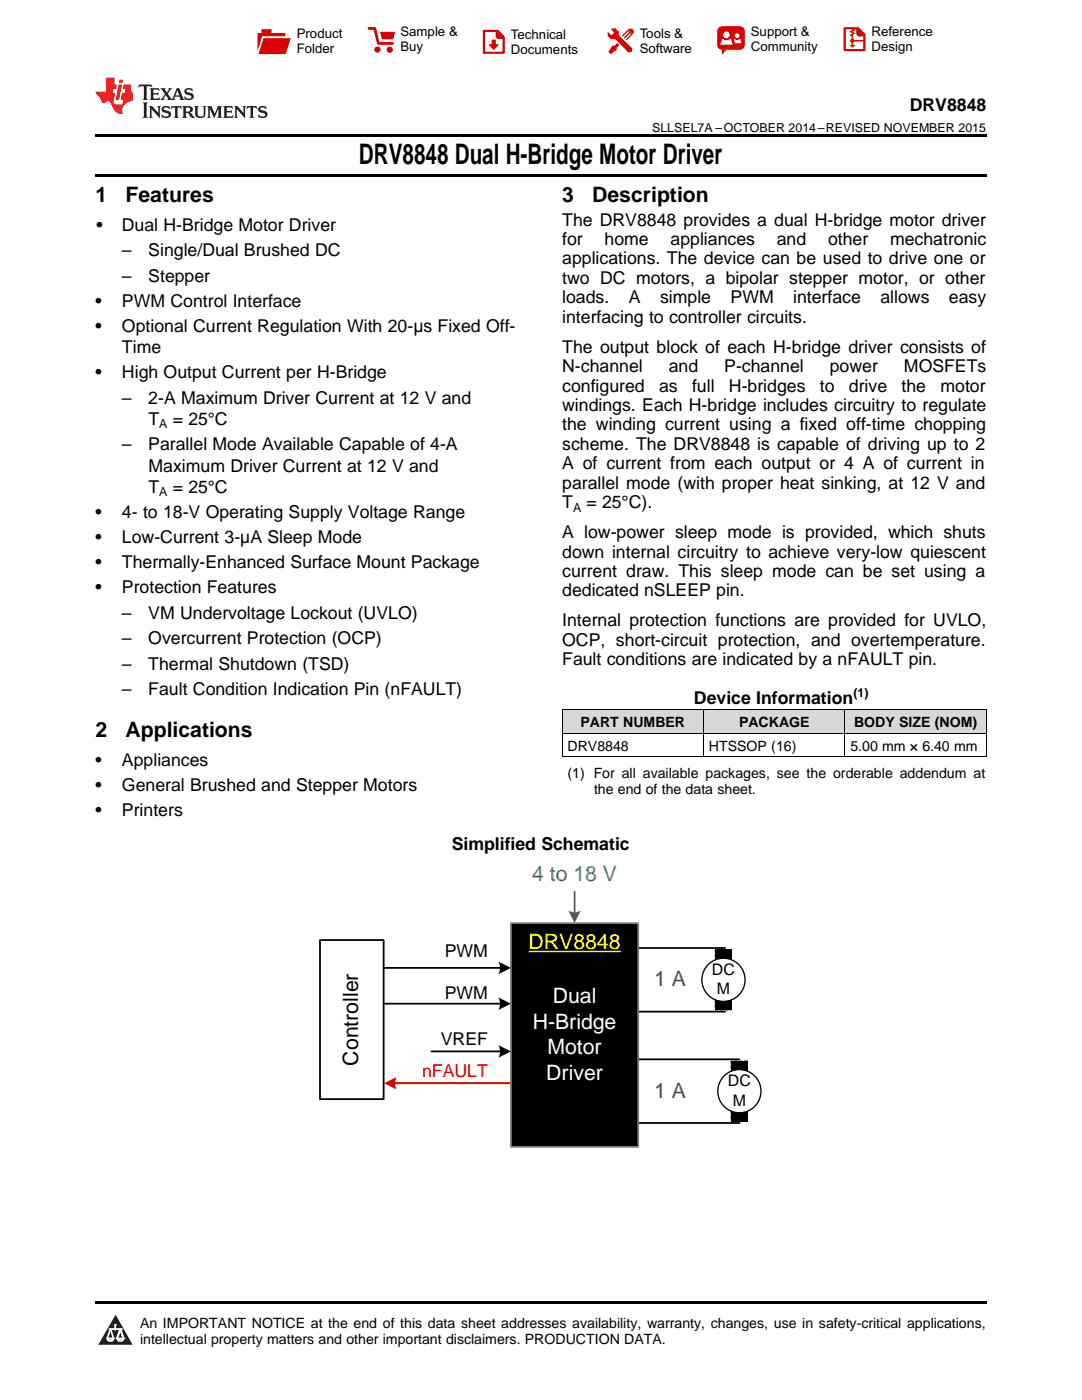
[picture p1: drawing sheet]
<svg xmlns="http://www.w3.org/2000/svg" width="216mm" height="279mm" viewBox="0 0 216 279" stroke-linecap="round" stroke-linejoin="round" font-family="sans-serif">
<defs><g id="words">
<text font-size="5.6" x="71.6" y="32.8">DRV8848 Dual H-Bridge Motor Driver</text>
<g font-size="4.2">
<text x="19" y="40.4">1</text>
<text x="25" y="40.4">Features</text>
<text x="112.2" y="40.4">3</text>
<text x="118.2" y="40.4">Description</text>
<text x="19" y="147.1">2</text>
<text x="25" y="147.1">Applications</text>
<text x="71.5" y="212.7" transform="rotate(-90 71.5 212.7)">Controller</text>
</g>
<text font-size="4.2" fill="#00b050" x="106.2" y="175.8">4 to 18 V</text>
<text font-size="4.2" fill="#ff0" x="105.5" y="189.5">DRV8848</text>
<g font-size="4.2" fill="#1f477d">
<text x="130.5" y="196.8">1 A</text>
<text x="130.5" y="219">1 A</text>
</g>
<g font-size="4.2" fill="#fff">
<text x="110.3" y="200.2">Dual</text>
<text x="106.3" y="205.3">H-Bridge</text>
<text x="109" y="215.4">Driver</text>
<text x="109.2" y="210.4">Motor</text>
</g>
<g font-size="3.5">
<text x="181.5" y="22.2">DRV8848</text>
<text x="19.2" y="46.1">•</text>
<text x="24.3" y="46.1">Dual H-Bridge Motor Driver</text>
<text x="112.2" y="45">The DRV8848 provides a dual H-bridge motor driver</text>
<text x="24.3" y="51.2">–</text>
<text x="29.6" y="51.2">Single/Dual Brushed DC</text>
<text x="112.2" y="48.9">for</text>
<text x="112.2" y="52.8">applications. The device can be used to drive one or</text>
<text x="120.6" y="48.9">home</text>
<text x="133.8" y="48.9">appliances</text>
<text x="155" y="48.9">and</text>
<text x="165.2" y="48.9">other</text>
<text x="177.6" y="48.9">mechatronic</text>
<text x="24.3" y="56.2">–</text>
<text x="29.6" y="56.2">Stepper</text>
<text x="112.2" y="56.7">two DC motors, a bipolar stepper motor, or other</text>
<text x="19" y="61.2">•</text>
<text x="24.3" y="61.2">PWM Control Interface</text>
<text x="112.2" y="60.5">loads.</text>
<text x="112.2" y="64.4">interfacing to controller circuits.</text>
<text x="125.5" y="60.5">A</text>
<text x="131.7" y="60.5">simple</text>
<text x="145.8" y="60.5">PWM</text>
<text x="158.3" y="60.5">interface</text>
<text x="175.7" y="60.5">allows</text>
<text x="189.4" y="60.5">easy</text>
<text x="19" y="66.3">•</text>
<text x="24.3" y="66.3">Optional Current Regulation With 20-μs Fixed Off-</text>
<text x="24.3" y="70.5">Time</text>
<text x="112.2" y="70.4">The output block of each H-bridge driver consists of</text>
<text x="19" y="75.5">•</text>
<text x="24.3" y="75.5">High Output Current per H-Bridge</text>
<text x="112.2" y="74.3">N-channel</text>
<text x="133.4" y="74.3">and</text>
<text x="144.5" y="74.3">P-channel</text>
<text x="165.6" y="74.3">power</text>
<text x="180.4" y="74.3">MOSFETs</text>
<text x="24.3" y="80.6">–</text>
<text x="29.6" y="80.6">2-A Maximum Driver Current at 12 V and</text>
<text x="112.2" y="78.1">configured</text>
<text x="112.2" y="82">windings. Each H-bridge includes circuitry to regulate</text>
<text x="131.5" y="78.1">as</text>
<text x="138.1" y="78.1">full</text>
<text x="145.5" y="78.1">H-bridges</text>
<text x="163.6" y="78.1">to</text>
<text x="169.4" y="78.1">drive</text>
<text x="179.9" y="78.1">the</text>
<text x="187.7" y="78.1">motor</text>
<text x="24.3" y="89.9">–</text>
<text x="29.6" y="89.9">Parallel Mode Available Capable of 4-A</text>
<text x="29.6" y="84.8">T</text>
<text x="34.5" y="84.8">= 25°C</text>
<text x="112.2" y="85.9">the winding current using a fixed off-time chopping</text>
<text x="112.2" y="89.8">scheme. The DRV8848 is capable of driving up to 2</text>
<text x="29.6" y="94.1">Maximum Driver Current at 12 V and</text>
<text x="112.2" y="93.7">A of current from each output or 4 A of current in</text>
<text x="29.6" y="98.4">T</text>
<text x="34.5" y="98.4">= 25°C</text>
<text x="112.2" y="97.5">parallel mode (with proper heat sinking, at 12 V and</text>
<text x="112.2" y="101.4">T</text>
<text x="117" y="101.4">= 25°C).</text>
<text x="19" y="103.4">•</text>
<text x="24.3" y="103.4">4- to 18-V Operating Supply Voltage Range</text>
<text x="112.2" y="107.4">A low-power sleep mode is provided, which shuts</text>
<text x="19" y="108.4">•</text>
<text x="19" y="113.4">•</text>
<text x="24.3" y="108.4">Low-Current 3-µA Sleep Mode</text>
<text x="24.3" y="113.4">Thermally-Enhanced Surface Mount Package</text>
<text x="112.2" y="111.3">down internal circuitry to achieve very-low quiescent</text>
<text x="19" y="118.4">•</text>
<text x="24.3" y="118.4">Protection Features</text>
<text x="112.2" y="115.1">current draw. This sleep mode can be set using a</text>
<text x="112.2" y="119">dedicated nSLEEP pin.</text>
<text x="24.3" y="123.5">–</text>
<text x="29.6" y="123.5">VM Undervoltage Lockout (UVLO)</text>
<text x="112.2" y="125">Internal protection functions are provided for UVLO,</text>
<text x="24.3" y="128.6">–</text>
<text x="29.6" y="128.6">Overcurrent Protection (OCP)</text>
<text x="112.2" y="128.9">OCP, short-circuit protection, and overtemperature.</text>
<text x="24.3" y="133.6">–</text>
<text x="29.6" y="133.6">Thermal Shutdown (TSD)</text>
<text x="112.2" y="132.8">Fault conditions are indicated by a nFAULT pin.</text>
<text x="24.3" y="138.7">–</text>
<text x="29.6" y="138.7">Fault Condition Indication Pin (nFAULT)</text>
<text x="138.5" y="140.5">Device Information</text>
<text x="19" y="152.9">•</text>
<text x="24.3" y="152.9">Appliances</text>
<text x="19" y="157.9">•</text>
<text x="24.3" y="157.9">General Brushed and Stepper Motors</text>
<text x="19" y="162.9">•</text>
<text x="24.3" y="162.9">Printers</text>
<text x="90.1" y="169.6">Simplified Schematic</text>
<text x="88.7" y="191">PWM</text>
<text x="88.7" y="199.4">PWM</text>
<text x="88" y="208.5">VREF</text>
</g>
<text font-size="3.5" fill="#f00" x="84.2" y="214.9">nFAULT</text>
<g font-size="3.2">
<text x="142.1" y="194.6">DC</text>
<text x="143" y="198.4">M</text>
<text x="145.2" y="216.8">DC</text>
<text x="146.2" y="220.6">M</text>
</g>
<g font-size="2.8">
<text x="113.2" y="149.8">DRV8848</text>
<text x="115.8" y="145.1">PART NUMBER</text>
<text x="141.5" y="149.8">HTSSOP (16)</text>
<text x="147.5" y="145.1">PACKAGE</text>
<text x="169.7" y="149.8">5.00 mm × 6.40 mm</text>
<text x="170.4" y="145.1">BODY SIZE (NOM)</text>
<text x="113.2" y="155.3">(1) For all available packages, see the orderable addendum at</text>
<text x="118.5" y="158.5">the end of the data sheet.</text>
<text x="27.9" y="265">An IMPORTANT NOTICE at the end of this data sheet addresses availability, warranty, changes, use in safety-critical applications,</text>
<text x="27.9" y="268.2">intellectual property matters and other important disclaimers. PRODUCTION DATA.</text>
</g>
<g font-size="2.6">
<text x="59.2" y="7.6">Product</text>
<text x="59.2" y="10.6">Folder</text>
<text x="79.9" y="7.3">Sample &amp;</text>
<text x="79.9" y="10.2">Buy</text>
<text x="102" y="7.8">Technical</text>
<text x="102" y="10.8">Documents</text>
<text x="127.6" y="7.6">Tools &amp;</text>
<text x="127.6" y="10.6">Software</text>
<text x="149.8" y="7.2">Support &amp;</text>
<text x="149.8" y="10.2">Community</text>
<text x="173.9" y="7.3">Reference</text>
<text x="173.9" y="10.2">Design</text>
</g>
<g font-size="2.5">
<text x="130.1" y="26.3">SLLSEL7A –OCTOBER 2014–REVISED NOVEMBER 2015</text>
<text x="31.8" y="85.5">A</text>
<text x="31.8" y="99.1">A</text>
<text x="114.3" y="102.1">A</text>
<text x="170.3" y="139.1">(1)</text>
</g>
</g></defs>
<g fill="#d8d8d8">
<path d="M112.2 141.7h28.2v4.7h-28.2z"/>
<path d="M140.4 141.7h28.2v4.7h-28.2z"/>
<path d="M168.6 141.7h28.2v4.7h-28.2z"/>
</g>
<path d="M23.1 262.4l3.4 6h-6.9z" fill="#231f20"/>
<path d="M21.4 267.1h1.2l-.3 .5h-.3a.55 .55 0 0 1-.6-.5z" fill-rule="evenodd" fill="#fff"/>
<path d="M21.4 267.1h1.2l-.3 .5h-.3a.55 .55 0 0 1-.6-.5z" fill="none" stroke="#231f20" stroke-width=".34"/>
<path d="M21.4 267.1l1.2 .1-.3 .4h-.5z" fill="none" stroke="#fff" stroke-width=".34"/>
<path d="M23 265.3h.1" fill="none" stroke="#fff" stroke-width=".34"/>
<path d="M23 264.4v.9z" fill="#fff"/>
<path d="M23 264.4v.9z" fill="none" stroke="#fff" stroke-width=".34"/>
<circle cx="23" cy="264.4" r=".17" fill="#fff"/>
<path d="M21.9 265.2h.1" fill="none" stroke="#fff" stroke-width=".34"/>
<path d="M21.9 265.2h2.3z" fill="#fff"/>
<path d="M21.9 265.2h2.3z" fill="none" stroke="#fff" stroke-width=".34"/>
<circle cx="24.2" cy="265.2" r=".17" fill="#fff"/>
<path d="M23.3 267.1h.1" fill="none" stroke="#fff" stroke-width=".34"/>
<path d="M24 265.2l-.7 1.9z" fill="#fff"/>
<path d="M24 265.2l-.7 1.9z" fill="none" stroke="#fff" stroke-width=".34"/>
<path d="M24 265.2l.7 1.9z" fill="#fff"/>
<path d="M24 265.2l.7 1.9z" fill="none" stroke="#fff" stroke-width=".34"/>
<path d="M24.6 267.1h.1" fill="none" stroke="#fff" stroke-width=".34"/>
<circle cx="21.4" cy="267.1" r=".17" fill="#fff"/>
<path d="M22.1 265.2l-.7 1.9z" fill="#fff"/>
<path d="M22.1 265.2l-.7 1.9z" fill="none" stroke="#fff" stroke-width=".34"/>
<path d="M22.1 265.2l.5 1.9z" fill="#fff"/>
<path d="M22.1 265.2l.5 1.9z" fill="none" stroke="#fff" stroke-width=".34"/>
<circle cx="22.6" cy="267.1" r=".17" fill="#fff"/>
<path d="M23.4 267.1h1.3a.65 .65 0 0 1-.7 .5 .65 .65 0 0 1-.6-.5z" fill-rule="evenodd" fill="#fff"/>
<path d="M23.4 267.1h1.3a.65 .65 0 0 1-.7 .5 .65 .65 0 0 1-.6-.5z" fill="none" stroke="#231f20" stroke-width=".34"/>
<path d="M23.4 267.1h1.3l-.4 .5h-.6z" fill="none" stroke="#fff" stroke-width=".34"/>
<path d="M23.3 267.1h.1" fill="none" stroke="#fff" stroke-width=".34"/>
<circle cx="24.7" cy="267.1" r=".17" fill="#fff"/>
<path d="M19 259.7h177.8v.5h-177.8z" fill="#000"/>
<path d="M76.6 193.2h23.5M76.6 200.3h23.5" fill="none" stroke="#000" stroke-width=".35"/>
<g fill="#000">
<path d="M99.5 191.9l2.5 1.3-2.5 1.2a2.77 2.77 0 0 0 0-2.5z" fill-rule="evenodd"/>
<path d="M99.5 199.1l2.5 1.2-2.5 1.2a2.77 2.77 0 0 0 0-2.4z" fill-rule="evenodd"/>
</g>
<path d="M78.5 216.2h23.5" fill="none" stroke="#f00" stroke-width=".35"/>
<path d="M76.6 216.2l2.5-1.3a2.78 2.78 0 0 0 0 2.5z" fill-rule="evenodd" fill="#f00"/>
<path d="M114.7 177.9v4.5" fill="none" stroke="#00b050" stroke-width=".35"/>
<path d="M113.4 181.8a2.77 2.77 0 0 0 2.5 0l-1.2 2.4z" fill-rule="evenodd" fill="#00b050"/>
<path d="M63.9 187.6h12.7v31.8h-12.7zM127.4 189.2h17.3M86.1 209.8h14M127.4 201.9h17.3M127.4 211.4h20.1M127.4 224.1h20.2" fill="none" stroke="#000" stroke-width=".35"/>
<g fill="#000">
<path d="M99.5 208.6l2.5 1.2-2.5 1.3a2.77 2.77 0 0 0 0-2.5z" fill-rule="evenodd"/>
<path d="M142.7 189.5h3.2v12.1h-3.2z" fill-rule="evenodd"/>
<path d="M102 184.2h25.4v44.7h-25.4z" fill-rule="evenodd"/>
</g>
<path d="M102 184.2h25.4v44.7h-25.4z" fill="none" stroke="#7f7f7f" stroke-width=".35"/>
<path d="M105.5 189.9h18.3" fill="none" stroke="#ff0" stroke-width=".31"/>
<path d="M142.7 189.5h3.2v12.1h-3.2z" fill="none" stroke="#000" stroke-width=".2" stroke-dasharray=".6 .4"/>
<circle cx="144.4" cy="195.5" r="4.3" fill="#fff"/>
<circle cx="144.4" cy="195.5" r="4.3" fill="none" stroke="#000" stroke-width=".26"/>
<path d="M145.9 211.8h3.2v12h-3.2z" fill-rule="evenodd" fill="#000"/>
<path d="M145.9 211.8h3.2v12h-3.2z" fill="none" stroke="#000" stroke-width=".2" stroke-dasharray=".6 .4"/>
<circle cx="147.5" cy="217.8" r="4.3" fill="#fff"/>
<circle cx="147.5" cy="217.8" r="4.3" fill="none" stroke="#000" stroke-width=".26"/>
<path d="M19 34.8h177.8v.5h-177.8zM19 26.8h177.8v.6h-177.8zM112.2 151l.1 .1zM168.5 151l.1 .1zM196.7 151l.1 .1z" fill="#000"/>
<path d="M112.2 151h84.6M112.2 146.3h84.6M112.2 141.7h84.6M112.2 141.7v9.4M140.4 141.7v9.4M168.6 141.7v9.4M196.8 141.7v9.4" fill="none" stroke="#000" stroke-width=".2"/>
<path d="M27.7 16.9l-.1 .6 .6-.3h.5v.2v2.2l-.2 .4h1l-.2-.4v-2.2v-.2h.5l.6 .3-.2-.6zM29.9 17.6l.2 .4v1.6l-.2 .4h1.9l.1-.6a1.09 1.09 0 0 1-1.3 .1v-.6h.6l.4 .2v-.7l-.2 .2h-.8v-.6l.2-.1a1.01 1.01 0 0 1 1 .3l-.1-.6zM32 17.6l.9 1.2-1 1.2h.9l-.2-.3 .5-.7 .5 .7-.3 .3h1.7l-.2-.3 .1-.4h1l.1 .4-.2 .3h1l-.3-.4-.7-2h-.5l-1 2.2-.8-1.1 .9-1.1h-.9l.2 .2-.4 .7-.4-.7 .2-.2zM35.4 18l.4 1h-.8zM37 17.7a.66 .66 0 0 0-.2 .8 .66 .66 0 0 0 .6 .4l.7 .2 .1 .2a.8 .8 0 0 1-.7 .4 .8 .8 0 0 1-.7-.5l.1 .8 .2-.2a.94 .94 0 0 0 1.1 .1 .94 .94 0 0 0 .4-.9 1.48 1.48 0 0 0-1.3-.6v-.4a1.1 1.1 0 0 1 1.2 .2l-.2-.6-.2 .1-.5-.1zM28.5 20.4l.2 .4v2.3l-.2 .4h1l-.2-.4v-2.3l.2-.4zM29.7 21.2l.2 .4v1.5l-.2 .4h.8l-.3-.4 .1-1.3 1.6 1.8v-2l.2-.4h-.7l.2 .2v1.1l-1.2-1.3zM32.5 21.3a.66 .66 0 0 0-.2 .8 .66 .66 0 0 0 .6 .4l.6 .2 .2 .2a.8 .8 0 0 1-.8 .4 .8 .8 0 0 1-.7-.5l.2 .7 .2-.1a.94 .94 0 0 0 1 .1 .94 .94 0 0 0 .5-1 1.47 1.47 0 0 0-1.3-.6l-.1-.3a1.1 1.1 0 0 1 1.3 .2l-.2-.6-.2 .1-.5-.2zM34.3 21.2l-.2 .6a.64 .64 0 0 1 .8-.3v1.6l-.2 .4h1l-.3-.4 .1-1.6a.66 .66 0 0 1 .8 .3l-.2-.6zM36.3 21.2l.3 .4v1.5l-.3 .4h1l-.2-.2v-.7h.5l.1 .1a.8 .8 0 0 0 1.2 .7l-1-1a.62 .62 0 0 0 .6-.5 .62 .62 0 0 0-.6-.7zM37.1 21.5h.1a.48 .48 0 0 1 .6 0 .48 .48 0 0 1 .1 .6l-.2 .1-.6 .1zM38.7 21.2l.2 .2a2.29 2.29 0 0 0 .4 2 1.05 1.05 0 0 0 1.7-.7v-1.3l.2-.2h-.8l.2 .4v1.1a.61 .61 0 0 1-.6 .6 .61 .61 0 0 1-.6-.6v-1.1l.3-.4zM41.3 21.2l.3 .4v1.5l-.3 .4h.8l-.2-.4v-1.4l.8 1.9 .9-1.9v1.4l-.2 .4h.9l-.2-.4v-1.5l.2-.4h-.8l-.7 1.5-.6-1.5zM44.5 21.2l.2 .4v1.5l-.2 .4h1.9l.2-.6a1.1 1.1 0 0 1-1.4 .2v-.7h.6l.4 .2v-.6l-.2 .1-.8 .1v-.6l.2-.1a1.02 1.02 0 0 1 1.1 .2l-.2-.5zM46.7 21.2l.2 .4v1.5l-.2 .4h.8l-.3-.4 .1-1.3 1.6 1.8v-2l.2-.4h-.7l.2 .2v1.1l-1.2-1.3zM49.3 21.2l-.1 .6a.64 .64 0 0 1 .8-.3v1.6l-.3 .4h1l-.2-.4v-1.6a.66 .66 0 0 1 .8 .3l-.1-.6zM51.7 21.3a.66 .66 0 0 0-.2 .7 .66 .66 0 0 0 .7 .5l.6 .2 .1 .2a.8 .8 0 0 1-.7 .4 .8 .8 0 0 1-.7-.5l.1 .7 .2-.1a.94 .94 0 0 0 1.1 .1 .94 .94 0 0 0 .4-1 1.48 1.48 0 0 0-1.2-.6l-.1-.3a1.1 1.1 0 0 1 1.2 .2l-.2-.6-.1 .1-.6-.2z" fill="#231f20"/>
<path d="M21.1 15.5v2.8h-2v.4l.9 .9a.96 .96 0 0 0 1 1 .59 .59 0 0 1 .5-.4 .59 .59 0 0 1 .5 .3l.4 .8a1.61 1.61 0 0 0 2.1 1.3 1.63 1.63 0 0 1 1.1-2.2l.9-.3v-1.5a1.6 1.6 0 0 1-.4-1.7h-1.4l-.2 .9h.5l-.2 .8h-.5l-.2 1v.3h.5l-.2 .9h-.7a.74 .74 0 0 1-1-.6l.3-1.6h-.5l.2-.8h.5l.1-.9h-.4v-1.4zM23.7 16.9l-.7 3h.8l.6-3zM23.8 15.9l-.1 .7h.7l.2-.7z" fill="#ee1d23"/>
<g fill="#d60000">
<path d="M52.2 5.8h2v.8h2.7v4.2h-5.5v-4.2h.8z" fill-rule="evenodd"/>
<path d="M52.5 7.5h5.6l-1.1 3.3h-5.6z" fill-rule="evenodd"/>
</g>
<path d="M52.4 7.4h5.7v.1h-5.6l-1.1 3.3z" fill-rule="evenodd" fill="#fff"/>
<path d="M52.4 7.4h5.7v.1h-5.6l-1.1 3.3z" fill="none" stroke="#fff" stroke-width=".2"/>
<path d="M73.6 5.7h1.2l.7 2.9h2.8" fill="none" stroke="#d60000" stroke-width=".55"/>
<g fill="#d60000">
<path d="M75.9 6.3h2.9l-.3 1.6h-2.3z" fill-rule="evenodd"/>
<circle cx="75.3" cy="9.9" r=".62"/>
<circle cx="77.8" cy="9.9" r=".62"/>
</g>
<path d="M96.6 6.2h2.7l1.2 1.2v3.1h-3.9z" fill="none" stroke="#d60000" stroke-width=".44"/>
<g fill="#d60000">
<path d="M98.1 7.9h.8v1h.6l-1 1.1-.9-1v-.1h.5z" fill-rule="evenodd"/>
<path d="M98.9 6.2h.4l1.2 1.2v.4h-1.2l-.4-.4z" fill-rule="evenodd"/>
<path d="M122 5.7h.8l.6 .6 .1 .7 2.5 2.5-.7 .8-2.4-2.3-1.1-.2-.6-.6v-.8l.8 .6 .4-.4v-.2l-.4-.5z" fill-rule="evenodd"/>
<path d="M122.2 9.1h.5l.5-.5 .4 .4-.5 .5-.1 .4-1.2 .9-.4-.5z" fill-rule="evenodd"/>
<path d="M125.3 5.9a.67 .67 0 0 1 1 0 .67 .67 0 0 1 0 .9z" fill-rule="evenodd"/>
<path d="M125.3 5.9l1 .9-1.2 1.2h-.2v-.2l.9-.9 .1-.2h-.2l-1 1h-.2v-.2l1-1v-.2h-.2l-1 1h-.2v-.2z" fill-rule="evenodd"/>
<circle cx="125.6" cy="9.9" r=".54"/>
</g>
<path d="M123.4 6.3l-.1 .7" fill="none" stroke="#d60000" stroke-width=".2"/>
<g fill="#d60000">
<path d="M143.4 5.5l.7-.2h3.6a.95 .95 0 0 1 .9 .9v2.8a.95 .95 0 0 1-.9 .9h-3.6a.95 .95 0 0 1-1-.9v-2.8z" fill-rule="evenodd"/>
<path d="M144 9.9h1l-.8 .9h-.2z" fill-rule="evenodd"/>
</g>
<g fill="#fff">
<path d="M146.6 8.6h1.3z"/>
<path d="M144.1 7.8h.3l.1 .2h.8l.2-.2h.3l.4 1.1h-2.5z" fill-rule="evenodd"/>
<path d="M146.5 7.8h.2l.2 .2h.5l.1-.2h.2l.2 .8h-1.3z" fill-rule="evenodd"/>
<circle cx="144.9" cy="6.9" r=".65"/>
<circle cx="147.1" cy="7.1" r=".48"/>
</g>
<path d="M168.5 5.6h2.7l1.3 1.3v3.1h-4z" fill="none" stroke="#d60000" stroke-width=".44"/>
<path d="M170.1 7.3v1.8M170.1 8.1h2.3" fill="none" stroke="#d60000" stroke-width=".3"/>
<g fill="#d60000">
<path d="M170.9 5.6h.3l1.3 1.3v.4h-1.1l-.5-.6z" fill-rule="evenodd"/>
<circle cx="170.1" cy="8.1" r=".42"/>
<circle cx="171.4" cy="6.7" r=".55"/>
</g>
<g fill="#d60000">
<path d="M169.5 9h1.2l-.6 .5z"/>
<path d="M169.8 5.8h.6l.3 .2-.6 .3 .6 .4-.7 .3 .2 .3h-.2l-.5-.3 .6-.3-.6-.4 .6-.3z"/>
</g>
<use href="#words"/>
</svg>
